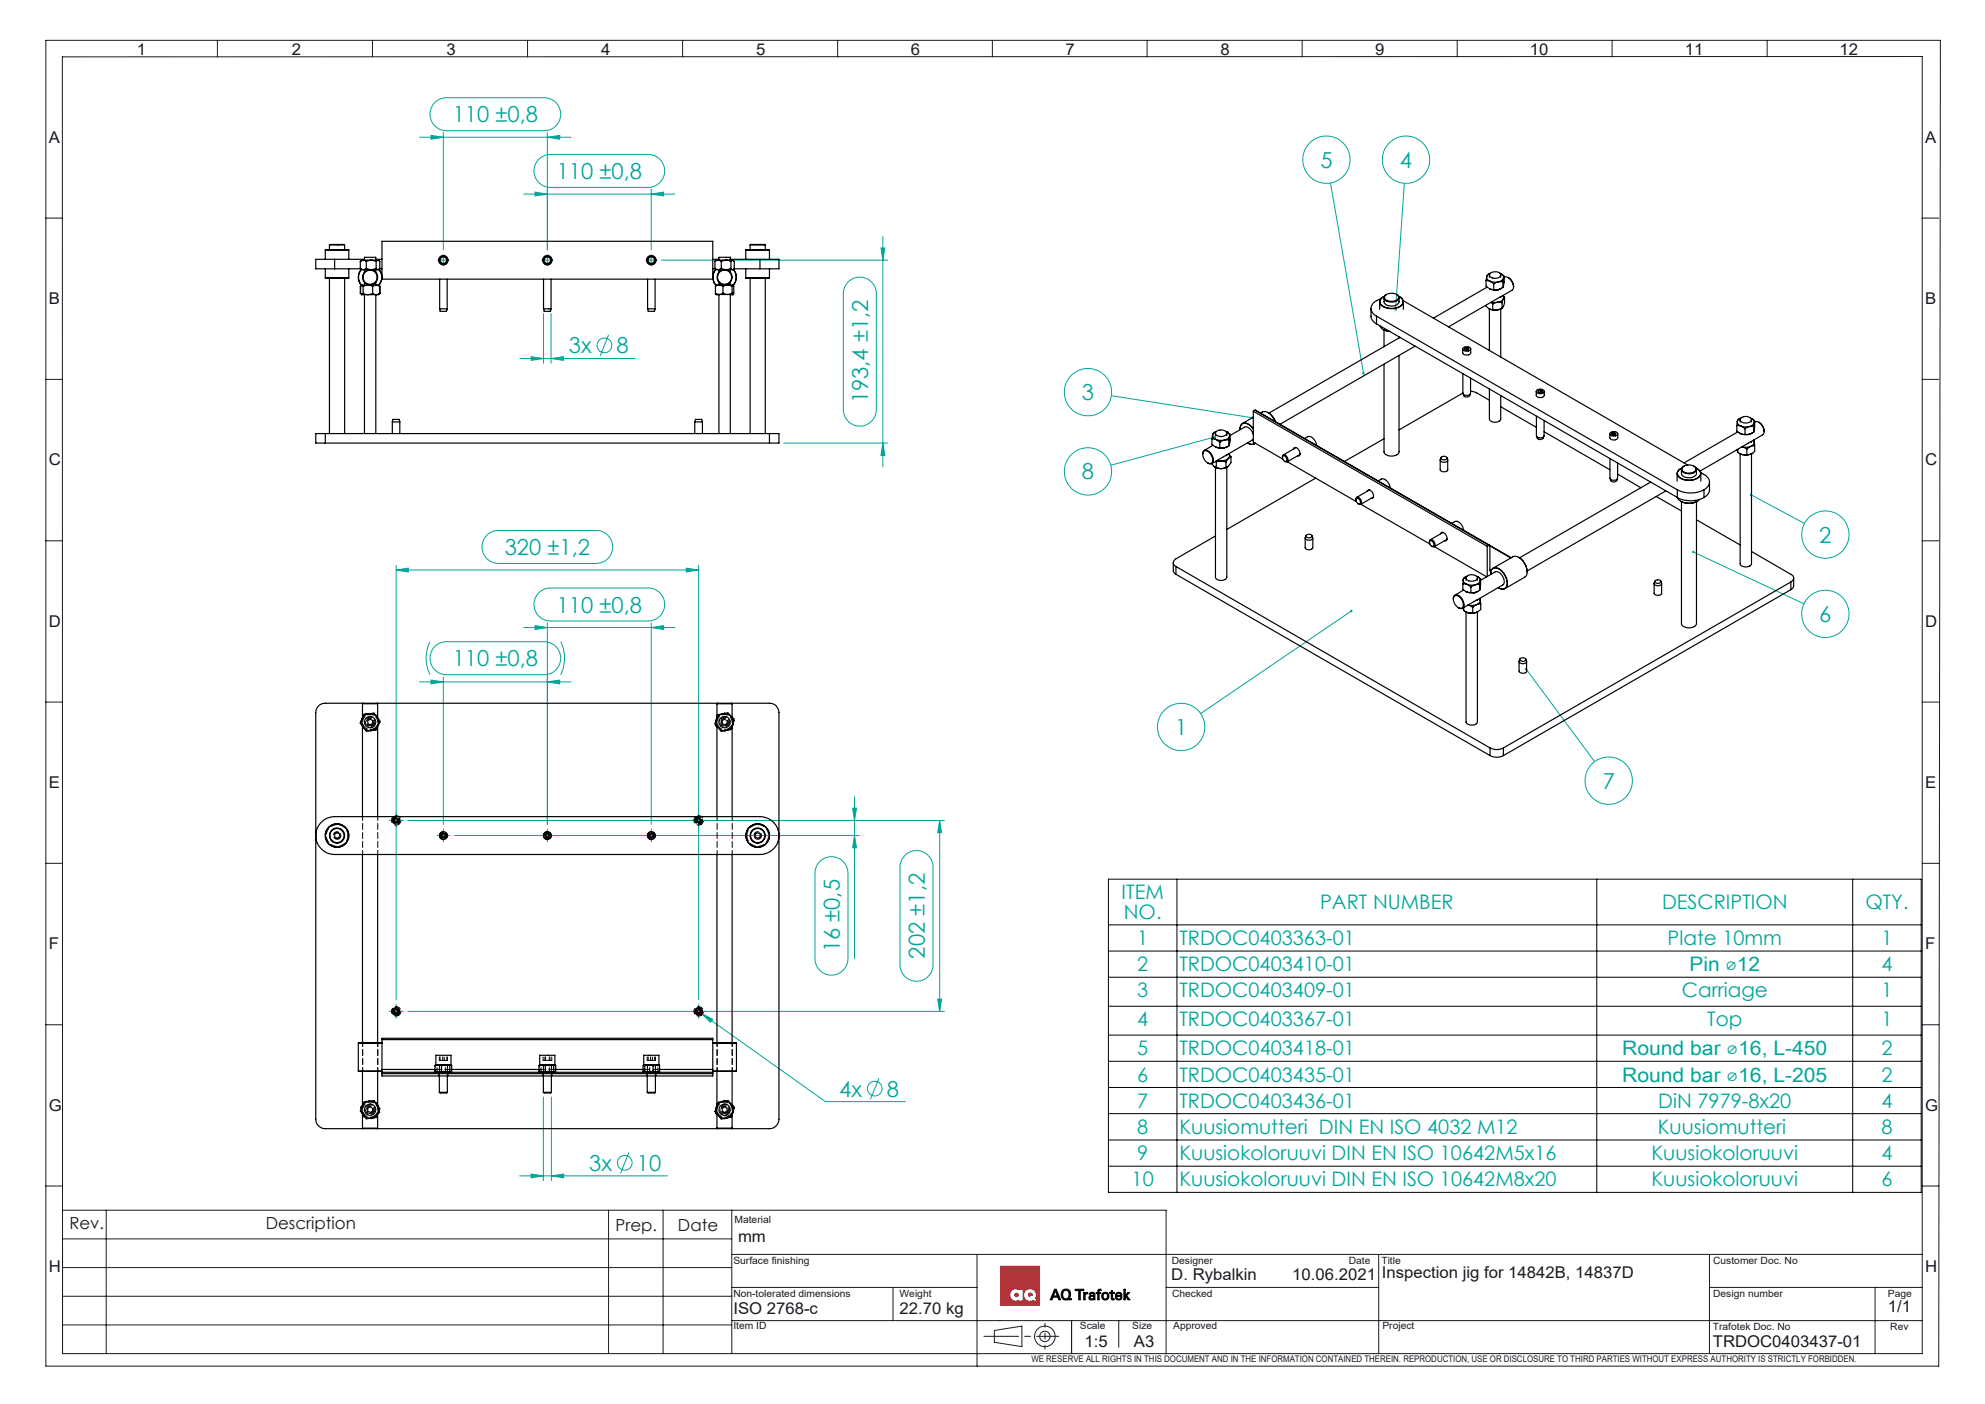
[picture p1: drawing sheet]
<svg xmlns="http://www.w3.org/2000/svg" width="420mm" height="297mm" viewBox="0 0 420 297" stroke-linecap="round" stroke-linejoin="round" font-family="sans-serif">
<defs><g id="words">
<g font-size="4.7" fill="#00a599">
<text x="95.8" y="25.9">110 ±0,8</text>
<text x="279.4" y="35.5">5</text>
<text x="296.2" y="35.5">4</text>
<text x="117.8" y="37.9">110 ±0,8</text>
<text x="120.4" y="74.8">3x</text>
<text x="130.5" y="74.8">8</text>
<text x="183.7" y="85.3" transform="rotate(-90 183.7 85.3)">193,4 ±1,2</text>
<text x="228.9" y="84.6">3</text>
<text x="228.9" y="101.4">8</text>
<text x="106.8" y="117.4">320 ±1,2</text>
<text x="384.9" y="114.8">2</text>
<text x="117.8" y="129.6">110 ±0,8</text>
<text x="384.9" y="131.5">6</text>
<text x="95.8" y="141">110 ±0,8</text>
<text x="248.6" y="155.5">1</text>
<text x="339.1" y="166.8">7</text>
<text x="177.7" y="201.5" transform="rotate(-90 177.7 201.5)">16 ±0,5</text>
<text x="195.7" y="202.8" transform="rotate(-90 195.7 202.8)">202 ±1,2</text>
<text x="177.6" y="232">4x</text>
<text x="187.7" y="232">8</text>
<text x="124.7" y="247.7">3x</text>
<text x="134.8" y="247.7">10</text>
</g>
<g font-size="4.2" fill="#00a599">
<text x="237.3" y="190.3">ITEM</text>
<text x="237.8" y="194.4">NO.</text>
<text x="279.3" y="192.3">PART NUMBER</text>
<text x="351.7" y="192.3">DESCRIPTION</text>
<text x="394.7" y="192.3">QTY.</text>
<text x="240.6" y="199.9">1</text>
<text x="249.5" y="199.9">TRDOC0403363-01</text>
<text x="352.8" y="199.9">Plate 10mm</text>
<text x="398.1" y="199.9">1</text>
<text x="240.6" y="205.5">2</text>
<text x="249.5" y="205.5">TRDOC0403410-01</text>
<text x="357.5" y="205.5">Pin ⌀12</text>
<text x="398.1" y="205.5">4</text>
<text x="240.6" y="210.9">3</text>
<text x="249.5" y="210.9">TRDOC0403409-01</text>
<text x="355.8" y="210.9">Carriage</text>
<text x="398.1" y="210.9">1</text>
<text x="240.6" y="217">4</text>
<text x="249.5" y="217">TRDOC0403367-01</text>
<text x="361.2" y="217">Top</text>
<text x="398.1" y="217">1</text>
<text x="240.6" y="223.2">5</text>
<text x="249.5" y="223.2">TRDOC0403418-01</text>
<text x="343.2" y="223.2">Round bar ⌀16, L-450</text>
<text x="398.1" y="223.2">2</text>
<text x="240.6" y="228.8">6</text>
<text x="249.5" y="228.8">TRDOC0403435-01</text>
<text x="343.2" y="228.8">Round bar ⌀16, L-205</text>
<text x="398.1" y="228.8">2</text>
<text x="240.6" y="234.3">7</text>
<text x="240.6" y="239.9">8</text>
<text x="249.5" y="234.3">TRDOC0403436-01</text>
<text x="249.5" y="239.9">Kuusiomutteri DIN EN ISO 4032 M12</text>
<text x="350.8" y="239.9">Kuusiomutteri</text>
<text x="350.9" y="234.3">DiN 7979-8x20</text>
<text x="398.1" y="234.3">4</text>
<text x="398.1" y="239.9">8</text>
<text x="240.6" y="245.4">9</text>
<text x="249.5" y="245.4">Kuusiokoloruuvi DIN EN ISO 10642M5x16</text>
<text x="349.4" y="245.4">Kuusiokoloruuvi</text>
<text x="398.1" y="245.4">4</text>
<text x="239.4" y="251">10</text>
<text x="249.5" y="251">Kuusiokoloruuvi DIN EN ISO 10642M8x20</text>
<text x="349.4" y="251">Kuusiokoloruuvi</text>
<text x="398.1" y="251">6</text>
</g>
<g font-size="3.5" fill="#191924">
<text x="14.7" y="260">Rev.</text>
<text x="56.2" y="260">Description</text>
<text x="130.2" y="260.5">Prep.</text>
<text x="143.5" y="260.5">Date</text>
</g>
<g font-size="3.4" fill="#191924">
<text x="29" y="11.6">1</text>
<text x="61.7" y="11.6">2</text>
<text x="94.5" y="11.6">3</text>
<text x="127.2" y="11.6">4</text>
<text x="160" y="11.6">5</text>
<text x="192.7" y="11.6">6</text>
<text x="225.5" y="11.6">7</text>
<text x="258.2" y="11.6">8</text>
<text x="291" y="11.6">9</text>
<text x="323.7" y="11.6">10</text>
<text x="356.5" y="11.6">11</text>
<text x="389.2" y="11.6">12</text>
<text x="10.4" y="30.2">A</text>
<text x="407.4" y="30.2">A</text>
<text x="10.4" y="64.3">B</text>
<text x="407.4" y="64.3">B</text>
<text x="10.4" y="98.4">C</text>
<text x="407.4" y="98.4">C</text>
<text x="10.4" y="132.6">D</text>
<text x="407.4" y="132.6">D</text>
<text x="10.4" y="166.7">E</text>
<text x="407.4" y="166.7">E</text>
<text x="10.4" y="200.8">F</text>
<text x="407.4" y="200.8">F</text>
<text x="10.4" y="234.9">G</text>
<text x="407.4" y="234.9">G</text>
<text x="156.2" y="262.8">mm</text>
<text x="10.4" y="269.1">H</text>
<text x="407.4" y="269.1">H</text>
<text x="247.8" y="270.7">D. Rybalkin</text>
<text x="273.4" y="270.7">10.06.2021</text>
<text x="292.4" y="270.4">Inspection jig for 14842B, 14837D</text>
<text x="155.2" y="278">ISO 2768-c</text>
<text x="190.3" y="277.9">22.70 kg</text>
<text x="399.4" y="277.5">1/1</text>
<text x="229.4" y="284.9">1:5</text>
<text x="239.9" y="284.9">A3</text>
<text x="362.4" y="284.9">TRDOC0403437-01</text>
</g>
<g font-size="2.1" fill="#191924">
<text x="155.4" y="258.7">Material</text>
<text x="155.2" y="267.4">Surface finishing</text>
<text x="247.9" y="267.3">Designer</text>
<text x="285.4" y="267.3">Date</text>
<text x="292.3" y="267.3">Title</text>
<text x="362.5" y="267.3">Customer Doc. No</text>
<text x="155.2" y="274.3">Non-tolerated dimensions</text>
<text x="190.3" y="274.3">Weight</text>
<text x="248" y="274.4">Checked</text>
<text x="362.5" y="274.4">Design number</text>
<text x="399.4" y="274.4">Page</text>
<text x="155.2" y="281.2">Item ID</text>
<text x="228.5" y="281.2">Scale</text>
<text x="239.6" y="281.2">Size</text>
<text x="248.2" y="281.2">Approved</text>
<text x="292.5" y="281.2">Project</text>
<text x="362.4" y="281.3">Trafotek Doc. No</text>
<text x="400" y="281.3">Rev</text>
</g>
<text font-size="1.9" fill="#191924" x="218.2" y="288">WE RESERVE ALL RIGHTS IN THIS DOCUMENT AND IN THE INFORMATION CONTAINED THEREIN. REPRODUCTION, USE OR DISCLOSURE TO THIRD PARTIES WITHOUT EXPRESS AUTHORITY IS STRICTLY FORBIDDEN.</text>
</g></defs>
<g fill="none" stroke="#000" stroke-width=".21">
<path d="M223.1 272.7h.4l.9 2.3h-.4l-.2-.6h-1l-.2 .6h-.4zM223.3 273l.4 1.1h-.8zM224.8 273a1.05 1.05 0 0 1 1.3-.1 1.05 1.05 0 0 1 .4 1.3l-.4 .5h.6v.3h-.9a1.12 1.12 0 0 1-1.2-.5 1.12 1.12 0 0 1 0-1.3zM225 273.2a.73 .73 0 0 1 1-.1 .73 .73 0 0 1 .2 1 .69 .69 0 0 1-.9 .6 .69 .69 0 0 1-.4-.9zM227.5 272.7h1.8v.3h-.7v2h-.4v-2h-.7zM229.3 273.4h.3v.3l.6-.3v.3h-.4l-.2 .2v1.1h-.3zM230.6 273.5l.6-.1 .4 .2 .1 1.4h-.3v-.3a.55 .55 0 0 1-.7 .3 .55 .55 0 0 1-.3-.8 .55 .55 0 0 1 .7-.2h.2a.29 .29 0 0 0-.2-.5 .29 .29 0 0 0-.3 .3h-.3zM230.7 274.4l.1-.1a.34 .34 0 0 1 .4-.1 .34 .34 0 0 1 .1 .5 .34 .34 0 0 1-.5 0l-.1-.1zM232.4 272.8l.6-.1v.3h-.4v.4h.3v.2h-.3v1.4h-.3v-1.4h-.3v-.2h.3zM233.6 273.7a.57 .57 0 0 1 .7 .4 .57 .57 0 0 1-.4 .7 .61 .61 0 0 1-.5-.5 .61 .61 0 0 1 .2-.6zM235.1 273.1l.3-.1v.4h.4v.2h-.4v1l.4 .1v.3h-.5l-.2-.3v-1.1h-.3v-.2h.3zM236.1 273.6a.71 .71 0 0 1 .9-.2 .71 .71 0 0 1 .4 .8h-1.1a.44 .44 0 0 0 .3 .6 .44 .44 0 0 0 .5-.3h.3a.76 .76 0 0 1-1.1 .4 .76 .76 0 0 1-.2-1.2z"/>
<path d="M236.4 273.8l.4-.2 .3 .4h-.8zM237.8 272.7h.3v1.3l.6-.6h.3l-.6 .7 .7 .9h-.4l-.6-.9v.9h-.3z"/>
<circle cx="233.9" cy="274.2" r=".81"/>
</g>
<g fill="none" stroke="#191924" stroke-width=".21">
<path d="M9.7 8.5h400.9l-.4 280.5h-400.5zM13.2 12h393.5v274.3h-393.5zM46 8.5v3.5M78.8 8.5v3.5M111.6 8.5v3.5M144.4 8.5v3.5M177.2 8.5v3.5M210 8.5v3.5M242.7 8.5v3.5M275.5 8.5v3.5M308.3 8.5v3.5M341.1 8.5v3.5"/>
<path d="M373.9 8.5v3.5M9.7 46.1h3.5M406.7 46.1h3.5M9.7 80.3h3.5M406.7 80.3h3.5M9.7 114.4h3.5M406.7 114.4h3.5M9.7 148.5h3.5M406.7 148.5h3.5M9.7 182.6h3.5M406.7 182.6h3.5M9.7 216.8h3.5"/>
<path d="M406.7 216.8h3.5M9.7 250.9h3.5M13.2 256h233.5v30.3M22.5 256v30.3M128.8 256v30.3M140.3 256v30.3M154.8 256v30.3M406.7 250.9h3.5M13.2 274.2h141.6M13.2 268.1h141.6M13.2 262.1h141.6M154.8 265.4h251.9"/>
<path d="M154.8 279.4h251.9M154.8 272.3h51.9M188.9 272.3v7.1M206.7 265.4v23.6M226.7 279.4v6.9M236.7 279.4v5.6M246.7 272.3h45M291.7 265.4v20.9M361.7 272.3h45M361.7 265.4v20.9M396.7 272.3h.1M396.7 279.4h.1"/>
<path d="M396.7 272.3v14M13.2 280.3h141.6M210.4 281.4l5.8-.9v4.4l-5.8-1z"/>
<circle cx="221.1" cy="282.7" r="1.1"/>
<circle cx="221.1" cy="282.7" r="2.17"/>
</g>
<g fill="none" stroke="#ed1c24" stroke-width=".21">
<path d="M211.7 267.9h8.3v8.2h-8.3zM217.6 273.6a.55 .55 0 0 1 .7-.1 .55 .55 0 0 1 .2 .7l-.2-.1h-.4l.2 .3a.53 .53 0 0 1-.5-.2 .53 .53 0 0 1 0-.6z"/>
<circle cx="215.1" cy="273.9" r=".49"/>
</g>
<path d="M214 273.3a1.06 1.06 0 0 1 1.5-.3v-.1h.8v2.2h-.8v-.3a1.1 1.1 0 0 1-1.4-.1 1.1 1.1 0 0 1-.1-1.4zM218.9 274.6a1.2 1.2 0 0 0-.8-1.8 1.2 1.2 0 0 0-1.4 1.4 1.2 1.2 0 0 0 1.9 .8" fill="none" stroke="#fff" stroke-width=".21"/>
<path d="M103 113.2l.5-.3a3.1 3.1 0 0 1 2-.7h20.7a3.5 3.5 0 0 1 3.4 3.5 3.5 3.5 0 0 1-3.4 3.5h-20.7a3.5 3.5 0 0 1-3.2-2.2 3.5 3.5 0 0 1 .7-3.8z" fill="none" stroke="#00a599" stroke-width=".21"/>
<path d="M208.2 282.7h15.8" fill="none" stroke="#191924" stroke-width=".21" stroke-dasharray="15.2 1.3 1.3 1.3" stroke-dashoffset="7.9"/>
<path d="M221.1 279.9v5.5" fill="none" stroke="#191924" stroke-width=".21" stroke-dasharray="15.2 1.3 1.3 1.3" stroke-dashoffset="14.4"/>
<path d="M218.9 274.6l.4 .5h-.6l-.1-.1" fill="none" stroke="#808080" stroke-width=".21"/>
<path d="M237.8 272.7v2.3h.3v-.9l.6 .9h.4l-.7-.9 .6-.7h-.3l-.6 .6v-1.3zM236.3 273.5l-.3 .5a.73 .73 0 0 0 .4 1 .73 .73 0 0 0 1-.5h-.3l-.1 .2-.4 .1-.2-.2-.1-.3 1.1-.1a.71 .71 0 0 0-.3-.7 .71 .71 0 0 0-.8 0zM236.4 273.7l.5-.1 .2 .4h-.8zM235.1 273.1v.3h-.3v.2h.3v1.2l.2 .2h.4l.1-.3h-.4v-1.1h.4v-.2h-.4v-.4zM233.5 273.8l.4-.2a.55 .55 0 0 1 .5 .7 .55 .55 0 0 1-.9 .3l-.1-.3zM233.1 274.2a.81 .81 0 0 0 1.6 0 .81 .81 0 0 0-1.6 0zM232.3 272.8v.6h-.3v.2h.3v1.4h.3v-1.4h.3v-.2h-.3v-.3l.4-.1v-.3zM230.6 273.5l-.1 .3h.3l.1-.2h.4a.28 .28 0 0 1 0 .4 .28 .28 0 0 1-.4 0l-.4 .2-.1 .6 .5 .2 .5-.3v.3h.3l-.1-1.4-.4-.2zM230.7 274.4l.7-.2v.3l-.3 .3h-.2l-.2-.2zM229.3 273.4v1.6h.3v-1l.2-.3h.4v-.3l-.4 .1-.2 .2v-.3zM227.5 272.7v.3h.7v2h.4v-2h.7v-.3zM225.1 273.1a.78 .78 0 0 1 1 .1 .78 .78 0 0 1 0 1 .68 .68 0 0 1-.9 .5 .68 .68 0 0 1-.3-.9zM224.8 273a1.15 1.15 0 0 0-.3 1.3 1.15 1.15 0 0 0 1.2 .7h1v-.3h-.6a1.11 1.11 0 0 0 .3-1.5 1.11 1.11 0 0 0-1.5-.3zM223.3 273l.4 1.1h-.8zM223.1 272.7l-.9 2.3h.4l.2-.6h1l.2 .6h.4l-.9-2.3z" fill-rule="evenodd" fill="#000"/>
<path d="M214.2 273a1.07 1.07 0 0 1 1.3 0v-.1h.8v2.2h-.8v-.3a1.12 1.12 0 0 1-1.5-.2 1.12 1.12 0 0 1 .2-1.6zM211.7 267.9v8.2h8.3v-8.2zM217 273.2a1.2 1.2 0 0 1 1.6-.2 1.2 1.2 0 0 1 .3 1.6l.4 .5h-.6l-.1-.1a1.2 1.2 0 0 1-1.6-.2 1.2 1.2 0 0 1 0-1.6zM214.6 273.9a.5 .5 0 0 0 1 0 .5 .5 0 0 0-1 0zM217.6 273.5v.1a.51 .51 0 0 0 0 .6 .51 .51 0 0 0 .5 .2l-.2-.3h.4l.2 .1-.1-.6-.3-.2z" fill-rule="evenodd" fill="#ed1c24"/>
<path d="M214.6 273.9a.5 .5 0 0 1 1 0 .5 .5 0 0 1-1 0zM214.2 273a1.12 1.12 0 0 0-.2 1.6 1.12 1.12 0 0 0 1.5 .2v.3h.8v-2.2h-.8v.1a1.08 1.08 0 0 0-1.3 0zM217.6 273.5l.6-.1 .3 .5v.3l-.2-.1h-.4l.2 .3h-.4a.52 .52 0 0 1-.1-.9zM217 273.2a1.2 1.2 0 0 0 0 1.5 1.2 1.2 0 0 0 1.6 .3l.1 .1h.6l-.4-.5a1.2 1.2 0 0 0-.3-1.6 1.2 1.2 0 0 0-1.6 .2z" fill-rule="evenodd" fill="#fff"/>
<g fill="none" stroke="#00a599" stroke-width=".21">
<path d="M88.8 29h32M91.2 28.6l2.6 .4-2.6 .5zM91.9 21.8l.2-.1a3.3 3.3 0 0 1 2.4-1h20.6a3.5 3.5 0 0 1 3.5 3.5 3.5 3.5 0 0 1-3.5 3.5h-20.6a3.5 3.5 0 0 1-3.2-2.1 3.5 3.5 0 0 1 .6-3.8zM93.8 28v24.9M113.9 33.8a3.4 3.4 0 0 1 2.6-1.1h20.7a3.5 3.5 0 0 1 3.4 3.5 3.5 3.5 0 0 1-3.4 3.4h-20.7a3.5 3.5 0 0 1-3.2-2 3.5 3.5 0 0 1 .6-3.8zM115.8 29l2.6-.4v.9zM115.8 28v24.9M281.5 38.7l7 40.3M297.1 38.8l-1.8 26.6M93.3 55h1M93.8 54.5v1.1M110.8 41.1h32"/>
<path d="M113.2 40.6l2.6 .5-2.6 .3zM115.3 55h1M115.8 54.5v1.1M137.3 55h1M137.8 54.5v1.1M137.8 41.1l2.6-.5v.8zM137.8 40v12.9M140 55h47.8M179.4 59.7a3.5 3.5 0 0 1 3.8-.8 3.5 3.5 0 0 1 2.2 3.2v24.5a3.5 3.5 0 0 1-3.5 3.5 3.5 3.5 0 0 1-3.5-3.5v-24.8a3.5 3.5 0 0 1 1-2.1zM186.4 52.5h.8l-.4 2.5zM186.8 50.1v48.6M110 75.8h24.3"/>
<path d="M112.4 75.5l2.6 .3-2.6 .4zM115 66.3v10.5M116.6 75.8l2.6-.3v.7zM116.6 66.3v10.5M128.8 70.8l-1.8 4.5M165.8 93.7h22M186.8 93.7l.4 2.6h-.8zM235.2 83.7l29.8 4.7M257.1 92.4l-22.1 6M83.8 119.6v91.9M147.8 119.6v91.9M358.3 116.8l23.4 10.9"/>
<path d="M370.5 104.7l11.3 6M83.8 120.6l2.6-.4v.8zM83.8 120.6h64M91 135.7a7.9 7.9 0 0 0 0 7M91.9 136.9l.2-.2a3.3 3.3 0 0 1 2.4-1h20.6a3.5 3.5 0 0 1 3.5 3.5 3.5 3.5 0 0 1-3.5 3.5h-20.6a3.5 3.5 0 0 1-3.2-2 3.5 3.5 0 0 1 .6-3.8zM110.8 132.7h32M113.2 132.4l2.6 .3-2.6 .5zM113.9 125.6l.2-.2a3.4 3.4 0 0 1 2.4-1h20.7a3.5 3.5 0 0 1 3.4 3.5 3.5 3.5 0 0 1-3.4 3.5h-20.7a3.5 3.5 0 0 1-3.2-2.1 3.5 3.5 0 0 1 .6-3.7zM115.8 131.8v42.6M118.6 135.7a7.9 7.9 0 0 1 0 7M137.8 132.7l2.6-.3v.8zM137.8 131.8v42.6"/>
<path d="M145.2 120.2l2.6 .4-2.6 .4zM285.9 129.3l-31.9 21.7M88.8 144.2h32M91.2 143.9l2.6 .3-2.6 .5zM93.8 143.3v31.1M115.8 144.2l2.6-.3v.8zM322.9 141.5l14.5 19.6M83.3 173.6h1M86.3 173.6h113.5M93.3 176.7h1M93.8 176.2v1.1M96.2 176.7h85.6"/>
<path d="M115.8 176.2v1.1M137.8 176.2v1.1M180.4 171h.8l-.4 2.6zM180.8 176.7l.4 2.6h-.8zM180.8 168.6v34.2M198.8 173.6l.4 2.5h-.8zM198.8 173.6v40.4M173.6 182.1a3.5 3.5 0 0 1 3.7-.6 3.5 3.5 0 0 1 2.1 3.2v18.1a3.5 3.5 0 0 1-3.5 3.5 3.5 3.5 0 0 1-3.5-3.5v-18.3a3.5 3.5 0 0 1 1.2-2.4zM191.4 181a3.5 3.5 0 0 1 3.8-.8 3.5 3.5 0 0 1 2.2 3.2v20.7a3.5 3.5 0 0 1-3.5 3.5 3.5 3.5 0 0 1-3.5-3.5v-20.9a3.5 3.5 0 0 1 1-2.2zM83.3 214h1M83.8 213.5v1M86.3 214h113.5"/>
<path d="M147.1 213.5l1.3 .9M147.8 213.5v1M148.4 214.4l2.4 1.2-.4 .6zM148.4 214.4l26.3 18.6h16.8M198.4 211.3h.8l-.4 2.7zM115 232.1v17.7M116.7 232.1v17.7M186 228.1l-1.8 4.4M110 248.7h31.2M112.4 248.4l2.6 .3-2.6 .5zM116.7 248.7l2.6-.3v.8zM133.1 243.8l-1.8 4.4"/>
<circle cx="280.7" cy="33.8" r="5"/>
<circle cx="297.5" cy="33.8" r="5"/>
<circle cx="127.9" cy="73.1" r="1.56"/>
<circle cx="230.2" cy="83" r="5"/>
<circle cx="230.2" cy="99.7" r="5"/>
<circle cx="386.2" cy="113.1" r="5"/>
<circle cx="386.2" cy="129.9" r="5"/>
<circle cx="249.9" cy="153.8" r="5"/>
<circle cx="340.4" cy="165.1" r="5"/>
<circle cx="185.1" cy="230.3" r="1.55"/>
<circle cx="132.2" cy="246" r="1.55"/>
</g>
<g fill="none" stroke="#000" stroke-width=".21">
<path d="M234.5 186h172v66.2h-172zM234.5 195.6h172M249 186v66.2M337.9 186v66.2M392 186v66.2M234.5 201.2h172M234.5 206.7h172M234.5 212.9h172M234.5 219h172M234.5 224.5h172M234.5 230h172M234.5 235.6h172"/>
<path d="M234.5 241.2h172M234.5 246.7h172"/>
</g>
<g fill="none" stroke="#00a599" stroke-width=".21" stroke-dasharray="15.2 1.3 1.3 1.3">
<path d="M92.8 55h-.2M93.8 54v-.2M93.8 56v.2M94.8 55h.2M114.8 55h-.2M115.8 54v-.2M115.8 56v.2M116.8 55h.2M136.8 55h-.2M137.8 54v-.2M137.8 56v.2M138.8 55h.2"/>
<path d="M82.8 173.5h-.5M83.8 172.5v-.5M83.8 174.5v.5M84.8 173.5h.5M92.8 176.7h-.3M93.8 175.7v-.3M93.8 177.7v.4M94.8 176.7h.4M114.8 176.7h-.3M115.8 175.7v-.3M115.8 177.7v.4M116.8 176.7h.4"/>
<path d="M136.8 176.7h-.3M137.8 175.7v-.3M137.8 177.7v.4M138.8 176.7h.4M146.8 173.5h-.5M147.8 172.5v-.5M147.8 174.5v.5M148.8 173.5h.5M82.8 213.9h-.5M83.8 212.9v-.5M83.8 214.9v.5M84.8 213.9h.5"/>
<path d="M146.8 213.9h-.5M147.8 212.9v-.5M147.8 214.9v.5M148.8 213.9h.5"/>
</g>
<g fill="#00a599">
<path d="M288.3 78.8a.27 .27 0 0 0-.1 .4 .27 .27 0 0 0 .3 .1v-.3v.3a.28 .28 0 0 0 .2-.5 .28 .28 0 0 0-.4 0zM295.1 65.3a.26 .26 0 0 0-.1 .2 .26 .26 0 0 0 .3 .2v-.3v.3a.27 .27 0 0 0 .2-.4 .27 .27 0 0 0-.4 0zM370.3 104.5a.26 .26 0 0 0 .1 .5 .26 .26 0 0 0 .3-.4 .26 .26 0 0 0-.4-.1l.2 .2zM358.1 116.5l-.1 .2 .3 .1-.3-.1a.28 .28 0 0 0 .3 .3 .28 .28 0 0 0 .3-.3 .28 .28 0 0 0-.5-.2zM322.7 141.3a.26 .26 0 0 0 0 .5 .26 .26 0 0 0 .4-.2 .26 .26 0 0 0-.3-.3l.1 .2zM285.8 129a.27 .27 0 0 0-.1 .4 .27 .27 0 0 0 .3 .1 .27 .27 0 0 0 .1-.4l-.2 .2 .2-.2zM257 92.2a.27 .27 0 0 0-.2 .3 .27 .27 0 0 0 .4 .2 .27 .27 0 0 0 .2-.3h-.3h.3zM264.8 88.2v.1a.26 .26 0 0 0 .1 .3 .26 .26 0 0 0 .4-.2h-.3h.3l-.3-.3z"/>
<path d="M83.8 120.6l2.6-.4v.8zM145.2 120.2l2.6 .4-2.6 .4zM91.2 143.9l2.6 .3-2.6 .5zM115.8 144.2l2.6-.3v.8zM113.2 132.4l2.6 .3-2.6 .5zM137.8 132.7l2.6-.3v.8zM148.4 214.4l2 1.8 .4-.6zM91.2 28.6l2.6 .4-2.6 .5zM115.8 29l2.6-.4v.9zM113.2 40.6l2.6 .5-2.6 .3zM137.8 41.1l2.6-.5v.8zM112.4 75.5l2.6 .3-2.6 .4zM116.6 75.8l2.6-.3v.7z"/>
<path d="M112.4 248.4l2.6 .3-2.6 .5zM116.7 248.7l2.6-.3v.8z"/>
<path d="M180.8 176.7l.4 2.6h-.8zM180.4 171h.8l-.4 2.6z"/>
<path d="M198.8 173.6l.4 2.5h-.8zM198.4 211.3h.8l-.4 2.7zM186.4 52.5h.8l-.4 2.5zM186.8 93.7l.4 2.6h-.8z"/>
</g>
<g fill="none" stroke="#000" stroke-width=".25">
<path d="M68.8 58.8h5M68.8 52.9h5M68.8 52.9v2M68.8 56.9v1.9M69.7 51.8h3.2M69.7 51.8l.1-.1 3.1 .1M69.7 51.8v1M69.7 58.8v32.9M70.8 54.9h-4v2h4M70.8 54.9v2M70.8 54.9h6.3M70.8 56.9h5.5"/>
<path d="M72.9 51.8v1M72.9 58.8v32.9M73.8 58.8h.1M73.8 52.9v2M73.8 56.9v1.9M76.2 56.8l.7 .2M76.2 56.8l.3 .2h.4M76.2 55.3v1.5M76.4 57a2.52 2.52 0 0 0 .1 3.4M76.5 57a2.43 2.43 0 0 0 0 3.3M76.9 57h1.6M76.9 55l.6 .3"/>
<path d="M76.9 55h1.6M76.9 55l-.7 .3M76.9 55h-.4l-.3 .3M77.1 55v-.6h2.4v.6M77.1 57v.6M77.1 59.7v.6M77.5 56.8l1 .2M77.5 56.8l-.6 .2M77.5 55.3v1.5M78.5 55l-1 .3M78.5 55l1.1 .3M78.5 55h1.5"/>
<path d="M78.5 57h1.5M79.5 57v.6M79.5 59.7v.6M79.5 54.9h1.3M79.6 56.8l-1.1 .2M79.6 56.8l.4 .2M79.6 55.3v1.5M80 55l-.4 .3M80 55l.4 .3v1.5l-.4 .2M80 57h.1M80 55l.3 .2M80.2 57a2.53 2.53 0 0 1-.1 3.3"/>
<path d="M80.2 57a2.51 2.51 0 0 1 0 3.4M80.3 56.9l-.2 .1M80.3 56.9h.5M80.8 51h70v8.1h-70zM93 59.1v6.2M94.6 59.1v6.2M115 59.1v6.2M116.6 59.1v6.2M137 59.1v6.2M138.6 59.1v6.2M150.8 54.9h1.3M150.8 56.9h.5"/>
<path d="M151.3 56.8l.6 .2M151.3 56.8l.2 .2M151.3 55.3v1.5M151.4 57a2.52 2.52 0 0 0 .1 3.4M151.5 57a2.43 2.43 0 0 0 0 3.3M151.5 57h.4M151.9 57h1.7M151.9 55l.7 .3M151.9 55h1.7M151.9 55l-.6 .3M151.9 55h-.4l-.2 .3M152.1 55v-.6h2.4v.6"/>
<path d="M152.1 57v.6M152.1 59.7v.6M152.6 56.8l1 .2M152.6 56.8l-.7 .2M152.6 55.3v1.5M153.6 55l-1 .3M153.6 55l1.1 .3M153.6 55h1.4M153.6 57h1.4M154.5 57v.6M154.5 59.7v.6M154.5 54.9h6.3"/>
<path d="M154.7 56.8l-1.1 .2M154.7 56.8l.3 .2M154.7 55.3v1.5M155 55l-.3 .3M155 55l.4 .3v1.5l-.4 .2M155 55l.2 .2M155.2 57a2.51 2.51 0 0 1-.1 3.3M155.2 57a2.61 2.61 0 0 1 0 3.4M155.2 56.9l-.2 .1M155.3 56.9h5.5M157.8 52.9h5M157.8 58.8h4.8"/>
<path d="M157.8 52.9v2M157.8 56.9v1.9M158.7 51.8h3.2M158.7 51.8l.1-.1 3.1 .1M158.7 51.8v1M158.7 58.8v32.9M160.8 54.9h4v2h-4M160.8 54.9v2M161.9 51.8v1M161.9 58.8v32.9M162.6 58.8h.2M162.8 58.8h-.2"/>
<path d="M162.8 52.9v2M162.8 56.9v1.9M314.4 59.3v1.2l.8 .6M314.4 59.3l.8 .2M314.6 58.5a.87 .87 0 0 0 .6 1M314.6 58.5l-.2 .8M315.1 57.9l-.4 .3-.1 .3M315.1 58.2v.5M315.2 57.9a1.66 1.66 0 0 1 2.3 .1 .97 .97 0 0 1-1.3 .9l-.8-.3-.2-.3zM315.2 59.5l.9 .6M315.2 59.5l1.1 .2 .7-.1M315.3 57.8l-.5 .3-.2 .4"/>
<path d="M317 59.6l-.9 .5M317 59.6h1M317.4 57.8a.92 .92 0 0 1 .7 1M317.5 58.2v.5M317.6 57.9l.7 .6M318 59.6v1.2M318.1 58.8a1.31 1.31 0 0 1-1.1 .8M318.1 58.8l-.1 .8M318.3 58.5l-.2 .3M318.3 58.5v1.1l-.3 1.2M318.3 58.7a1.35 1.35 0 0 1 1.7 1.1l.3 .9M319.1 58.7a2.46 2.46 0 0 1 1.2 2"/>
<path d="M76.2 62l.1 .1M76.3 62.1l.3 .2M76.4 60.3l-.2 .2M76.4 62.3h.2M76.5 60.3l-.3 .3v1.4M76.5 60.3h.1M76.6 60.3l.2 .3M76.6 60.3h1.3M76.6 62.3h1.3M76.6 60.3l-.3 .3v1.5M76.8 62.1l1.1 .2M76.8 62.1l-.2 .2"/>
<path d="M76.8 60.6v1.5M77.1 62.3v29.4M77.9 60.3l.9 .3M77.9 60.3l-1.1 .3M77.9 62.3h1.7M77.9 60.3h1.7M78.8 62.1l-.9 .2M78.8 62.1l.8 .2M78.8 60.6v1.5M79.5 62.3v29.4M79.6 60.3l-.8 .3M79.6 60.3l.7 .3"/>
<path d="M79.6 60.3h.5M80.1 60.3l.3 .2M80.3 60.6l-.1-.2 .2 .2v1.4M80.3 62.1l-.7 .2M80.3 62.1l-.2 .2h-.5M80.3 60.6v1.5M93 65.3h1.6M93 65.3l.1 .6h1.4l.1-.6M115 65.3h1.6M115 65.3l.1 .6h1.4l.1-.6M137 65.3h1.6M137 65.3l.2 .6h1.3l.1-.6"/>
<path d="M151.4 62.1l.1 .2M151.4 62l.8 .3M151.4 62l.1 .3M151.4 60.6v1.4M151.5 60.3l-.1 .3M151.5 62.3h.1M151.5 62.3h.6v29.4M151.5 60.3h.7M151.5 62.3h.7M151.5 60.3h.1M152.2 62.3h1.8M152.2 60.3l.8 .3"/>
<path d="M152.2 60.3l-.8 .3M152.2 60.3h1.8M153 62l1 .3M153 62l-.8 .3M153 60.6v1.4M154 60.3l-1 .3M154 60.3l.9 .3M154 60.3h1.1M154 62.3h1.1M154.9 62l-.9 .3M154.9 62l.2 .3M154.9 60.6v1.4"/>
<path d="M155.1 62.3h-.6v29.4M155.1 60.3l-.2 .3M155.1 60.3l.2 .3v1.4l-.2 .3M155.1 62.3h.1M155.1 60.3h.1M290.1 65.3l.1 2.1 .3 .6 .8 .5M291.3 66.9l63.6 36.7M291.3 66.9v1.6M291.3 68.5l63.6 36.7M291.9 63.8v1.6M292 68.9a2.25 2.25 0 0 0 2 1.2M292.2 63.2a2.2 2.2 0 0 0-2 2.5l.3 .7 .8 .5"/>
<path d="M292.7 62.8a1.13 1.13 0 0 0-.8 1.2 1.13 1.13 0 0 0 1.1 1 3.4 3.4 0 0 0 3.8-.7l.1-.7-.7-.8M292.7 62.8h.1M292.7 69.7h.1M292.7 69.7l1.3 .4M292.8 63v.8a1.81 1.81 0 0 0 2.8 .7l.4-.5v-1M292.8 69.8v3.5M292.9 62.7a1.16 1.16 0 0 0-.9 1.2 1.16 1.16 0 0 0 1 1.1 3.4 3.4 0 0 0 3.8-.8 1.17 1.17 0 0 0-.9-1.5M293.2 62.4a2.03 2.03 0 0 1 2.7 .4 1.3 1.3 0 0 1-1.8 .9h-.3a.74 .74 0 0 1-.8-.4 .74 .74 0 0 1 .2-.9zM293.4 62.3a.79 .79 0 0 0-.5 .9 .79 .79 0 0 0 .9 .6 1.85 1.85 0 0 0 2.2-.8l-.1-.4-.4-.3M296 75.2v20.4a1.79 1.79 0 0 1-2.6 .6l-.6-.5v-18.7M296 71.3v.2M296.2 62.8h.1"/>
<path d="M296.2 71.4l-27.7 16M296.9 63.6l60.2 34.8M296.9 63.8v1.6M299.4 73.2l-28.6 16.5M309.5 73.8v.8a1 1 0 0 0 1.7 0v-.8M309.5 79.1v4.1a.94 .94 0 0 0 1.6 0v-3.2M309.6 73.6a1.09 1.09 0 0 1 1.6 .2 .95 .95 0 0 1-1.7 0zM310 73.7v.2M310.4 73.6l-.4 .1M310.4 73.6l.4 .1-.1 .3-.4 .1-.4-.2 .1-.2M310.4 74h-.2M310.4 74h.1"/>
<path d="M310.4 73.6v.4M314.4 64.7l.7 .6M314.4 64.6v.1M314.6 60.7l-11.3 6.6M315.1 65.3l.7 .2M315.1 65.3l1 .3h.7M315.1 65.4v8.8M315.2 61.1l.9 .2M315.2 61.1l.9 .2h.9M315.5 64l.3 .3M315.6 63.9l1.2 .1M315.8 65.5l1 .1"/>
<path d="M315.8 64.3v1.2M316.1 61.3h.9M316.1 60.1v1.2M316.8 64l-1 .3M316.8 64h1M317.3 61.2l-.5 .1M317.4 62.8l-10.9 6.3M317.5 62.8v.1M317.5 65.4v10.1M317.7 61l-.7 .3M317.8 65.2l-1 .4M317.8 64v1.2"/>
<path d="M318 60.8l-1 .5M318.1 63.2a1.69 1.69 0 0 1-1.3 .8M318.1 63.2l-.3 .8M318.3 62.9l-.3-.4 .1 .7M318.3 62.9l-.2 .3M318.3 62.9v1.1l-.2 .8-.3 .4M320.3 60.7l-.2 .5-.2 .2-2.5 1.4M68.8 91.7h-2v2h2M68.8 91.7v2M68.8 93.7h94M68.8 91.7h94M83 89.2h1.6"/>
<path d="M83 89.2l.1-.5h1.4l.1 .5M83 89.2v2.5M84.6 89.2v2.5M147 89.2h1.6M147 89.2l.1-.5h1.4l.1 .5M147 89.2v2.5M148.6 89.2v2.5M162.8 91.7h2v2h-2M162.8 91.7v2M254.5 96.1a.77 .77 0 0 1 .5-.9 .77 .77 0 0 1 .9 .4 1.94 1.94 0 0 1 .6 2.4l-.3 .1-.6-.2M254.6 95.6a1.02 1.02 0 0 1 1.6 .6 1.16 1.16 0 0 1-.2 1.9 1.94 1.94 0 0 1-1.4-2.5zM256.4 92.8v1.2l.9 .6"/>
<path d="M256.4 92.8l.9 .2M256.6 92a.96 .96 0 0 0 .7 1M256.6 92l-.2 .8M256.7 94.2l-1.9 1.1M257 98.8l1.4 .3M257.1 91.4l-.5 .3v.3M257.2 98.8v23.3a1.37 1.37 0 0 0 2.4 0v-23.3M257.2 91.6v.5M257.2 97.6l.2 .1M257.3 94.6l.8 .1M257.3 93l.8 .6M257.3 93l.8 .2 .9-.1"/>
<path d="M257.3 94.6l.6 .2 1.1-.1M257.4 91.3l-.5 .2-.3 .5M257.4 98.9l1 .2M257.4 97.7v1.2M257.4 91.3a1.44 1.44 0 0 1 2.2 .3 1.43 1.43 0 0 1-2.4 .2zM257.6 97.4l.8 .1M258.1 94.7h.9M258.1 93.6v1.1M258.4 97.5l-1 .2M258.4 97.5l1 .2M258.9 96.6l-2.5 1.5 .5 .6 .5 .2M259 93.1l-.9 .5"/>
<path d="M259 93.1h1M259.3 94.6l-.5 .2M259.4 91.3a.93 .93 0 0 1 .7 1M259.4 98.9l-1 .2M259.4 97.7v1.2M259.6 91.6v.5M259.6 96.2v.2M259.6 91.4h.1M259.6 91.4l.7 .5M259.6 98.8l-1.2 .3M259.6 98.8h.1M259.8 94.4l-.8 .3"/>
<path d="M259.9 97l-.6 .4-.9 .1M259.9 97l-.5 .7M260 94.3l-1 .4M260 93.1v1.2M260.1 92.3a1.31 1.31 0 0 1-1.1 .8M260.1 92.3l-.1 .8M260.3 91.9l-.2 .4M260.3 91.9l-.1 1.6-.2 .8M260.5 96.7l-.5-.7a.65 .65 0 0 1-.1 1M260.5 96.7a2.08 2.08 0 0 1-.6 1.9l-.5 .3M260.5 96.7l-.6 .3M264 93.7l.1 .1"/>
<path d="M264.1 93.8l.6 .2h.6l.3-.2M264.1 93.8h.1M265.2 90.7a1.89 1.89 0 0 0-2.5-1l-.3 1.1M265.2 90.8a1.87 1.87 0 0 0-2.5-1.1l-.2 .5-.1 .7M265.2 91.9a1.79 1.79 0 0 0-1.9-1.5l-3 1.7M265.2 92.8l-.2 .3-6.1 3.5M265.2 88.3l-2.3 1.3M265.2 87l49.5 28.6M265.2 87v6.5l6.2 3.6M265.5 93.7l-.5 .3-.9-.2M265.5 86.8l49.7 28.5M265.5 86.8l49.5 28.6"/>
<path d="M265.5 86.8l-.3 .2M265.6 93.8l-.2 .1M266.7 87.4a1.56 1.56 0 0 1 2.4 .5l.7 1.3M268.3 87.3a4.2 4.2 0 0 1 1.6 1.9M271.4 96.8a.46 .46 0 0 1 .3-.6 .46 .46 0 0 1 .5 .4 .61 .61 0 0 1 .4 .6 .61 .61 0 0 1-.5 .5l-.3-.1M271.4 96.5a.73 .73 0 0 1 .7 .3 .73 .73 0 0 1 0 .8 .82 .82 0 0 1-.7-1.1zM273.7 95v-.1a.77 .77 0 0 1 .8-.1 .77 .77 0 0 1 .5 .7l.1 .7-.3 .2h-.3M274.2 94.7l-2.7 1.5M275.1 96.1l-2.7 1.6 14.6 8.4M276 92.7l.7-.3a1.82 1.82 0 0 1 1.9 1.8M292.8 92.8l-8.3 4.8M304.7 97.3v2a.91 .91 0 0 0 1.6 0v-2"/>
<path d="M304.9 96.8l-.2 .5a.85 .85 0 0 0 .8 .5 .85 .85 0 0 0 .8-.5l-.1-.5M305 96.7a.73 .73 0 0 1 1.2 .3 .78 .78 0 0 1-1.3-.1zM309.5 83.1l-13.5 7.8M309.6 83.3a.78 .78 0 0 0 .7 .7 .78 .78 0 0 0 .8-.7M311.1 82.8l1.4 .3 2.6 1.6M315.1 82.3v6.3a1.37 1.37 0 0 0 2.4 0v-4.9M317.5 86l7.6 4.4M325 82.8v.8a.96 .96 0 0 0 1.7 0v-.8M325.1 88v4.2a.95 .95 0 0 0 1.6 0v-3.2M325.1 82.6a1.05 1.05 0 0 1 1.6 .2 .94 .94 0 0 1-.8 .5 .94 .94 0 0 1-.9-.5zM325.1 92.2a.78 .78 0 0 0 .8 .8 .78 .78 0 0 0 .8-.8M325.5 82.7v.2"/>
<path d="M325.9 82.5l-.4 .2M325.9 82.5l.4 .2v.3l-.4 .1-.4-.2v-.2M325.9 83h-.1M325.9 83h.1M325.9 82.5v.5M326.7 91.3l13.9 8.1M340.6 91.8v.8a1 1 0 0 0 1.7 0v-.8M340.6 97v4.1a.94 .94 0 0 0 1.7 0v-3.1M340.7 91.6a1.09 1.09 0 0 1 1.6 .2 .95 .95 0 0 1-1.7-.1zM341.1 91.6v.3M341.5 91.5l-.4 .1M341.5 91.5l.4 .2-.1 .2-.4 .1-.4-.1 .1-.3"/>
<path d="M341.5 92h-.2M341.5 92h.1M341.5 91.5v.5M355.6 99.1a1.14 1.14 0 0 0-.7 1.3 1.14 1.14 0 0 0 1 .9 3.4 3.4 0 0 0 3.8-.7 1.13 1.13 0 0 0-.6-1.5M355.8 99.3v.9a1.83 1.83 0 0 0 2.7 .5l.5-.5v-.9M355.8 99a1.16 1.16 0 0 0-.9 1.2 1.16 1.16 0 0 0 1 1.1 3.5 3.5 0 0 0 3.8-.7 1.19 1.19 0 0 0-.8-1.6M356.2 98.7a1.9 1.9 0 0 1 2.6 .4 1.53 1.53 0 0 1-2.1 .9 .74 .74 0 0 1-.7-.5 .74 .74 0 0 1 .2-.8zM356.3 98.6a.78 .78 0 0 0-.5 .9 .78 .78 0 0 0 .8 .6 1.65 1.65 0 0 0 2.4-.9l-.6-.6M359.8 99.9l.7 .5a1.71 1.71 0 0 1 1.2 1.6 1.71 1.71 0 0 1-1.2 1.6M367.5 90v1.2l.9 .6M367.5 90l.9 .1M367.6 95.1l.1 .6"/>
<path d="M367.6 89.2a1.04 1.04 0 0 0 .8 .9M367.6 89.2l-.1 .8M367.7 95.7l1 .5M367.7 91.4l-11.4 6.5M367.7 95v.7M368 95.9l.7 .3M368.1 88.6l-.4 .2-.1 .4M368.1 91.6h.1M368.1 91.6l.3 .2M368.1 88.5l-.1 .1M368.2 96v23.2a1.37 1.37 0 0 0 2.4 0v-23.2M368.2 88.8v.5"/>
<path d="M368.3 88.5a1.5 1.5 0 0 1 2.3 .3 1.41 1.41 0 0 1-2.4 .1zM368.4 91.8l.8 .1M368.4 90.1l.8 .6M368.4 88.4l-.6 .4-.2 .4M368.4 90.1l.6 .2 1.1-.1M368.4 91.8a2.51 2.51 0 0 0 1.7 .1M368.6 94.5h.1M368.7 96.2h.9M368.7 94.5l.9 .5M369.2 90.7v1.2M369.6 95v1.2M370.1 90.2l-.9 .5"/>
<path d="M370.1 91.9h-.9M370.3 91.8l-.5 .1M370.4 88.4a.88 .88 0 0 1 .8 1M370.5 94.4l-.7 .2-1.1-.1M370.5 94.4l-.9 .6M370.5 96.1l-.9 .1M370.5 96.1a2.62 2.62 0 0 1-1.8 .1M370.6 88.8v.5M370.6 93.4v.2M370.7 96h.1M370.7 88.5l.6 .5M370.7 96l-.2 .1"/>
<path d="M370.7 91.6l-.6 .3M371 93.1l.2 .4M371.1 93.1l.1 .4M371.1 91.4l-1 .5M371.1 90.2h-1M371.1 90.2v1.2M371.2 89.4a1.14 1.14 0 0 1-1.1 .8M371.2 89.4l-.1 .8M371.2 93.5a.96 .96 0 0 1-.7 .9M371.2 93.5l.1 .8M371.3 89l-.1 .4M371.3 89l-.2 2.4"/>
<path d="M371.3 94.3v1.2l-.8 .6M371.3 94.3l-.8 .1M371.3 89.3a1.54 1.54 0 0 1 1.9 1.4l.1 .6M372.1 89.3a2.46 2.46 0 0 1 1.2 2M373.3 91.3l-.1 .5-.3 .2-13.2 7.7M248.2 119l.1 1.9 .5 .6M248.8 119.8l66.5 38.4M248.8 119.8v1.7M257.2 113.4l-8.4 4.8a.87 .87 0 0 0-.6 .8 .87 .87 0 0 0 .6 .8M276.2 113.8v2a.94 .94 0 0 0 1.6 0v-2M276.3 113.3l-.1 .4a.83 .83 0 0 0 .8 .6 .83 .83 0 0 0 .7-.6l-.1-.4M276.3 113.3a.78 .78 0 0 1 1.3 .1 .69 .69 0 0 1-.7 .4 .69 .69 0 0 1-.6-.5z"/>
<path d="M278.4 101.1l-18.8 10.9M286.9 105.7l.1-.4a.87 .87 0 0 1 .9 .4 .87 .87 0 0 1-.1 1l-.4-.1M286.9 105.5l.2-.1a.74 .74 0 0 1 .6 .4 .74 .74 0 0 1 0 .8 .87 .87 0 0 1-.8-1.1zM289.2 104l.1-.2a.98 .98 0 0 1 1 .2 .98 .98 0 0 1 .3 .9l-.2 .5h-.3M289.8 103.6l-2.7 1.6M290.6 105.1l-2.7 1.6 14.6 8.4M291.6 101.7a1.29 1.29 0 0 1 2.2 .5l.3 1M302.4 114.7a.46 .46 0 0 1 .3-.6 .46 .46 0 0 1 .6 .3l.4 .9-.3 .4-.3-.1M302.6 114.4a.75 .75 0 0 1 .7 .4 .75 .75 0 0 1-.1 .8 .81 .81 0 0 1-.6-1.2zM302.9 115.5l.2 .1M304.8 112.9v-.1a.77 .77 0 0 1 .9-.1 .77 .77 0 0 1 .4 .7l.1 .7-.2 .3h-.4M305.3 112.6l-2.7 1.6"/>
<path d="M306.2 114.1l-2.7 1.5 11.1 6.4M307.2 110.7l.6-.4a1.74 1.74 0 0 1 1.9 1.9M314.7 115.6v6.4M315 115.4l.2 .1M315 115.4l-.3 .2M315.2 115.4l4.6 2.6M315.2 115.5v5.1M315.2 115.5l4.5 2.5M321.3 117.9a4 4 0 0 1 1.8 3.1M340.7 101.2a.78 .78 0 0 0 .8 .8 .78 .78 0 0 0 .7-.8M342.3 100.3l4.9 2.9M349.2 102l-27.7 16"/>
<path d="M350.4 105l5.4 3.1M352.5 103.9l-29.4 16.9M354.9 100.2v1.6M354.9 103.6a6.2 6.2 0 0 0 5.6 0M354.9 105.2a5.9 5.9 0 0 0 5.6 0M354.9 105.3a3.2 3.2 0 0 0 4.7 .4M354.9 103.6v1.6M355.6 106h.1M355.6 106a3.7 3.7 0 0 0 3.5 0M355.8 106.1v25.8a1.62 1.62 0 0 0 2.1 .8l.8-.3 .3-.4v-25.9M359 110l9.2 5.3M359.1 106h.1"/>
<path d="M359.9 100.2v1.6M360.5 103.6v1.6M361.7 102l-.1 2.1-.4 .6-.7 .5M370.6 116.7l8.3 4.8a.85 .85 0 0 1 .6 .8 .85 .85 0 0 1-.6 .8M248.8 121.5l66.5 38.3M307.5 126.7a.76 .76 0 0 1 .5-.9 .76 .76 0 0 1 .9 .4 1.94 1.94 0 0 1 .6 2.4 .74 .74 0 0 1-.9-.1M307.7 126.2a1.02 1.02 0 0 1 1.5 .6 1.16 1.16 0 0 1-.1 1.9 1.94 1.94 0 0 1-1.4-2.5zM309.5 123.5v1.2l.9 .5M309.5 123.5l.9 .1M309.6 128.6l.1 .5M309.6 122.7a1.04 1.04 0 0 0 .8 .9M309.6 122.7l-.1 .8"/>
<path d="M309.7 129.1l1 .5M309.7 124.8l-1.9 1.1M309.7 128.5v.6M310 129.4l.7 .2M310.1 125.1l.3 .1M310.1 122l-.4 .3-.1 .4M310.2 129.5v23.2a1.39 1.39 0 0 0 2.4 0v-23.2M310.2 122.3v.5M310.3 122a1.6 1.6 0 0 1 2.3 .2 1.15 1.15 0 0 1-1.6 .7l-.4-.2a.46 .46 0 0 1-.3-.7zM310.4 125.2l.8 .1M310.4 123.6l.8 .6M310.4 121.9l-.6 .4-.2 .4"/>
<path d="M310.4 123.6l.6 .2 1.2-.1M310.4 125.2l.6 .2 1.2-.1M310.6 128h.1M310.7 129.6h.9M310.7 128l.9 .5M311.2 125.3h1M311.2 124.2v1.1M311.6 128.5v1.1M312.2 123.7l-1 .5M312.2 123.7h.9M312.3 125.3l-.4 .1M312.4 121.9a.96 .96 0 0 1 .8 .9"/>
<path d="M312.5 127.9a2.62 2.62 0 0 1-1.8 .1M312.5 127.9l-.9 .6M312.5 129.5l-.9 .1M312.5 129.5l-.9 .2-.9-.1M312.5 126.9l-3 1.8M312.6 122.3v.5M312.6 126.9v.1M312.7 122l.6 .5M312.7 129.4l-.2 .1M312.7 125.1l-.5 .2M313 126.6l.2 .3M313.1 126.6l.1 .3"/>
<path d="M313.1 124.8l-.9 .5M313.1 123.7v1.1M313.2 126.9a.88 .88 0 0 1-.7 1M313.2 126.9l.1 .9M313.2 122.8a1.3 1.3 0 0 1-1 .9M313.2 122.8l-.1 .9M313.3 122.5l-.1 .3M313.3 122.5l-.2 2.3M313.3 122.8l3-1.8a1.81 1.81 0 0 1 2 1.9l-.1 .6-.2 .3-5.5 3.1M313.3 127.8v1.1l-.8 .6M313.3 127.8l-.8 .1M315.2 120.6l.3 .3"/>
<path d="M315.2 120.6l.3 .2M315.4 121.4a1.13 1.13 0 0 1 .6-1.3 1.13 1.13 0 0 1 1.4 .4 3.2 3.2 0 0 1 1.2 3.9l-.6 .2-.6-.1M315.4 121.5a1.12 1.12 0 0 1 .6-1.3 1.12 1.12 0 0 1 1.4 .3 3.5 3.5 0 0 1 1.3 3.6l-.5 .5-.8-.1M315.9 120.2l4.2-2.4a2.14 2.14 0 0 1 2.6 1.5 2.58 2.58 0 0 1 .1 2.7l-4.4 2.5M317 124.3l.4 .2M317.1 124.4h.1M317.2 124.4l.2 .1M321.4 139.9v2.1a.91 .91 0 0 0 1.6 0v-2.1M321.6 139.4l-.2 .5a.86 .86 0 0 0 .8 .5 .86 .86 0 0 0 .8-.5l-.1-.5M321.7 139.3a.77 .77 0 0 1 1.2 .3 .68 .68 0 0 1-.7 .3 .68 .68 0 0 1-.6-.5zM350 123.5v2a.91 .91 0 0 0 1.6 0v-2M350.1 122.9l-.1 .5a.84 .84 0 0 0 .8 .5 .84 .84 0 0 0 .8-.5l-.2-.5"/>
<path d="M350.2 122.9a.75 .75 0 0 1 1.2 .2 .79 .79 0 0 1-1.3-.1zM378.9 123.1l-60.8 35.1M378.9 123.1v1.6M378.9 124.7l-60.8 35.1M379.5 122.3v1.8l-.6 .6M76.7 152a1.76 1.76 0 0 0 .2 1.8M76.7 152l-.5 1 .7 .8M76.7 152l-.5 .8 .1 .1M76.7 148.9h3.2M76.7 148.9v3M76.7 153.6v19.2M76.8 148.8h3"/>
<path d="M76.8 148.8h-8a1.93 1.93 0 0 0-2 1.9v86a1.99 1.99 0 0 0 2 2.1h8M76.8 148.8l-.1 .1M76.9 153.8a1.88 1.88 0 0 0 1.6 .7M76.9 153.8l.6 .9 1-.2M78.1 151l1-.2 .6 .9M78.1 151a1.67 1.67 0 0 1 1.6 .7M78.1 151l-1.1 .1-.3 .9M78.1 151a1.84 1.84 0 0 0-1.4 1M79.7 151.7l.7 .8-.4 1M79.7 151.7a1.91 1.91 0 0 1 .3 1.8M79.8 148.8l.1 .1M79.8 148.8h72"/>
<path d="M79.9 148.9v3M79.9 153.6v19.2M80 153.5l-.4 .9-1.1 .1M80 153.5a1.77 1.77 0 0 1-1.5 1M80.3 152.6l.1 .1-.5 .9M151.4 153.3v.2l.3 .3M151.6 152.1a1.85 1.85 0 0 0 .3 1.8M151.6 152.1l-.3 1 .6 .8M151.7 151.4l-.1 .9M151.7 148.9h3.2M151.7 148.9v3M151.7 153.7v19.1"/>
<path d="M151.8 148.8h3M151.8 148.8l-.1 .1M151.9 153.9a1.8 1.8 0 0 0 1.7 .6M151.9 153.9l.7 .8 1-.2M153 151l-1 .2-.4 .9M153 151a1.75 1.75 0 0 0-1.4 1.1M153 151l1-.2 .7 .8M153 151a1.8 1.8 0 0 1 1.7 .6M154.7 151.6a1.85 1.85 0 0 1 .3 1.7M154.7 151.6l.7 .8-.4 .9M154.8 148.8h8a1.99 1.99 0 0 1 2 1.9v86a2.05 2.05 0 0 1-2 2.1h-8M154.8 148.8l.1 .1"/>
<path d="M154.9 148.9v3M154.9 153.6v19.2M154.9 151.7l.4 .3-.1 .2M155 153.3l-.3 1-1.1 .2M155 153.3a1.75 1.75 0 0 1-1.4 1.2M155 153.2l-.1 .9M315.3 158.2a3 3 0 0 0 2.8 0M315.3 159.8a3 3 0 0 0 2.8 0M315.3 158.2v1.6M318.1 158.2v1.6M67.8 174.1a3.9 3.9 0 0 1 3-1.3h90a4 4 0 0 1 4 4 4 4 0 0 1-4 4h-90a4 4 0 0 1-3.6-2.4 4 4 0 0 1 .6-4.3zM93.5 176.4l.5-.1 .3 .4-.2 .4-.5 .1-.3-.4z"/>
<path d="M115.5 176.4l.5-.1 .3 .4-.2 .4-.5 .1-.2-.4zM137.5 176.4l.5-.1 .3 .4-.2 .4-.4 .1-.4-.4zM76.7 180.8v39.8M79.9 180.8v39.8M151.7 180.8v39.8M154.9 180.8v39.8M80.8 219.9v-.3h70v.3M80.8 219.9v6.3M80.8 219.9h70M150.8 219.9v6.3M75.8 226.6h5zM75.8 220.7v5.9"/>
<path d="M75.8 220.6l5 .1zM76.7 234.1a1.71 1.71 0 0 0 .2 1.7M76.7 234.1l-.5 .9 .7 .8M76.7 235.6v.1M76.7 233.8l-.4 .4 .1 .4M76.7 238.7h3.2M76.7 238.7l.1 .1M76.7 226.6v7.3M76.7 235.6v3.1M76.8 238.8h3M76.9 235.8a1.68 1.68 0 0 0 1.6 .7M76.9 235.8l.6 .9 1-.2"/>
<path d="M78.1 233a1.78 1.78 0 0 0-1.4 1.1M78.1 233a1.61 1.61 0 0 1 1.6 .7M78.1 233l-1.1 .1-.3 1M78.1 233l1-.2 .6 .9M79.7 233.7a1.83 1.83 0 0 1 .3 1.7M79.7 233.7l.7 .8-.4 .9M79.8 238.8h72M79.9 238.7l-.1 .1M79.9 226.6v7.3M79.9 235.6v3.1M79.9 233.8v.2M80 235.4a1.77 1.77 0 0 1-1.5 1.1"/>
<path d="M80 235.4l-.4 1-1.1 .1M80.2 234.9l.1 .4-.4 .4M80.8 226.8v.3M80.8 226.2v.6M80.8 227.1h70M80.8 227.1v.5h70v-.5M80.8 226.8h70M80.8 226.2h11.2M92 226.6l.3 .1a.98 .98 0 0 0 1.1-.1M92 226.6l.2 .2M92 225.5v1.1M92.2 225.3l-.2 .2"/>
<path d="M92.2 226.8h.1M92.2 225.2h.5M92.2 225.2v-2h3.2v2M92.2 225.2h3.2M92.2 225.2h.1M92.7 225.2l.7 .3M92.7 225.2h1.6M92.7 225.2l-.7 .3M93 231.1h1.7M93 231.1l.1 .1h1.4l.2-.1M93 227.6v3.5M93.4 226.6a1.7 1.7 0 0 0 1.8 0"/>
<path d="M93.4 225.5v1.1M94.3 225.2l-.9 .3M94.3 225.2l.9 .3M94.3 225.2h1.1M94.7 227.6v3.5M95.2 225.5v1.1M95.4 225.2l.2 .3v1.1l-.2 .2-.2-.2M95.4 225.2l-.2 .3M95.4 225.2h.1M95.5 226.8h-.1M95.6 226.2h18.5M114.1 226.6l.2 .1a.92 .92 0 0 0 1.1-.1"/>
<path d="M114.1 226.6l.1 .2M114.1 225.5v1.1M114.2 225.3l-.1 .2M114.2 226.8h.1M114.2 225.2h.5M114.2 225.2h3.2M114.2 225.2v-2h3.2v2M114.2 225.2h.1M114.7 225.2l.7 .3M114.7 225.2h1.6M114.7 225.2l-.6 .3M115 231.1h1.7"/>
<path d="M115 231.1l.1 .1h1.4l.2-.1M115 227.6v3.5M115.4 226.6a1.7 1.7 0 0 0 1.8 0M115.4 225.5v1.1M116.3 225.2l-.9 .3M116.3 225.2l.9 .3M116.3 225.2h1.1M116.7 227.6v3.5M117.2 225.5v1.1M117.4 225.2l.2 .3v1.1l-.2 .2-.2-.2M117.4 225.2l-.2 .3M117.4 225.2h.1"/>
<path d="M117.4 226.8h.1M117.6 226.2h18.5M136.2 226.8h.1M136.2 225.2h.1M136.2 225.2v-2h3.2v2M136.2 225.2h1.1M136.2 225.2l.2 .3M136.2 225.2l-.1 .3v1.1l.1 .2 .2-.2M136.4 226.6l.9 .2 .9-.2M136.4 225.5v1.1M136.9 231.1h1.8M136.9 231.1l.2 .1h1.4l.2-.1"/>
<path d="M136.9 227.6v3.5M137.3 225.2l.9 .3M137.3 225.2h1.6M137.3 225.2l-.9 .3M137.3 225.2h2.1M138.2 226.6l.3 .1a.97 .97 0 0 0 1.1-.1M138.2 225.5v1.1M138.7 227.6v3.5M138.9 225.2l-.7 .3M138.9 225.2l.7 .3M138.9 225.2h.5M139.4 225.2h.1"/>
<path d="M139.5 225.3l.1 .2M139.5 226.8h-.1M139.6 226.6l-.1 .2M139.6 225.5v1.1M139.6 226.2h11.2M150.8 226.6h5zM150.8 226.8v.3M150.8 226.2v.6M150.8 220.6l5 .1zM151.4 235.3v.2l.3 .3M151.6 234.1a1.89 1.89 0 0 0 .3 1.8M151.6 234.1l-.3 1 .6 .8"/>
<path d="M151.7 233.4l-.1 .9M151.7 238.7h3.2M151.7 238.7l.1 .1M151.7 226.6v7.3M151.7 235.7v3M151.8 238.8h3M151.9 235.9a1.8 1.8 0 0 0 1.7 .6M151.9 235.9l.7 .8 1-.2M153 233a1.93 1.93 0 0 0-1.4 1.1M153 233a1.94 1.94 0 0 1 1.7 .6M153 233l-1 .2-.4 .9M153 233l1-.2 .7 .8"/>
<path d="M154.7 233.6a1.8 1.8 0 0 1 .3 1.8M154.7 233.6l.7 .8-.4 1M154.9 238.7l-.1 .1M154.9 226.6v7.3M154.9 235.6v3.1M154.9 233.7l.4 .3-.1 .2M155 235.4a1.93 1.93 0 0 1-1.4 1.1M155 235.4a1.08 1.08 0 0 1-1.2 1.1h-.2M155 235.2l-.1 .9M155.8 220.7v5.9"/>
<circle cx="78.3" cy="58.6" r="1.5"/>
<circle cx="78.3" cy="58.7" r="1.6"/>
<circle cx="93.8" cy="55" r=".67"/>
<circle cx="93.8" cy="55" r=".85"/>
<circle cx="93.8" cy="55.1" r="1"/>
<circle cx="115.8" cy="55.1" r="1"/>
<circle cx="115.8" cy="55.1" r=".69"/>
<circle cx="115.8" cy="55" r=".85"/>
<circle cx="137.8" cy="55" r=".68"/>
<circle cx="137.8" cy="55" r=".85"/>
<circle cx="137.8" cy="55.1" r="1"/>
<circle cx="153.3" cy="58.6" r="1.5"/>
<circle cx="153.3" cy="58.7" r="1.6"/>
<circle cx="78.3" cy="152.8" r="1.2"/>
<circle cx="153.3" cy="152.8" r="1.19"/>
<circle cx="71.3" cy="176.8" r="1.5"/>
<circle cx="71.3" cy="176.7" r="1.6"/>
<circle cx="71.3" cy="176.8" r="2.46"/>
<circle cx="71.3" cy="176.8" r="2.49"/>
<circle cx="93.8" cy="176.8" r=".86"/>
<circle cx="115.8" cy="176.8" r=".85"/>
<circle cx="137.8" cy="176.8" r=".85"/>
<circle cx="160.3" cy="176.8" r="1.6"/>
<circle cx="160.3" cy="176.8" r="1.5"/>
<circle cx="160.3" cy="176.8" r="2.5"/>
<circle cx="160.3" cy="176.8" r="2.46"/>
<circle cx="83.8" cy="214" r=".66"/>
<circle cx="83.8" cy="214" r=".81"/>
<circle cx="147.8" cy="214" r=".66"/>
<circle cx="147.8" cy="213.9" r=".8"/>
<circle cx="78.3" cy="234.7" r="1.2"/>
<circle cx="153.3" cy="234.8" r="1.2"/>
</g>
<path d="M79.3 153.1a1.01 1.01 0 0 0-1-1.4 1.01 1.01 0 0 0-.9 1.5 1.01 1.01 0 0 0 1.7 .2l.2-.3M154.3 153.1a1.01 1.01 0 0 0-1.1-1.4 1.01 1.01 0 0 0-.7 1.5 1.01 1.01 0 0 0 1.7 .1l.1-.2M84 173.9a.42 .42 0 0 1-.6-.3 .42 .42 0 0 1 .5-.5 .42 .42 0 0 1 .3 .7l-.2 .1M94.2 176.9a.42 .42 0 0 0-.4-.6 .42 .42 0 0 0-.4 .6 .42 .42 0 0 0 .7 .1l.1-.1M116.2 176.9a.42 .42 0 0 0-.4-.6 .42 .42 0 0 0-.4 .6 .42 .42 0 0 0 .7 .1l.1-.1M138.2 176.9a.42 .42 0 0 0-.4-.6 .42 .42 0 0 0-.4 .6 .42 .42 0 0 0 .7 .1l.1-.1M148 173.9a.42 .42 0 0 1-.6-.3 .42 .42 0 0 1 .5-.5 .42 .42 0 0 1 .3 .7l-.2 .1M84 214.3a.42 .42 0 0 1-.6-.3 .42 .42 0 0 1 .5-.5 .42 .42 0 0 1 .3 .7l-.2 .1M148 214.3a.42 .42 0 0 1-.6-.3 .42 .42 0 0 1 .5-.5 .42 .42 0 0 1 .3 .7l-.2 .1M79.3 235.1a1.01 1.01 0 0 0-1-1.4 1.01 1.01 0 0 0-.9 1.5 1.01 1.01 0 0 0 1.7 .2l.2-.3M138.7 224.3h-.7M154.3 235.1a1.01 1.01 0 0 0-1.1-1.4 1.01 1.01 0 0 0-.7 1.5 1.01 1.01 0 0 0 1.7 .1l.1-.2" fill="none" stroke="#000" stroke-width=".21" stroke-dasharray="1.3 .6" stroke-dashoffset=".3"/>
<g fill="none" stroke="#000" stroke-width=".21" stroke-dasharray="1.3 .6">
<path d="M76.8 151.9h-.1M77.8 152.5v.5M78 151.6l.3-.1M78.3 152.2l.5 .2M78.3 152.2l-.5 .3M78.3 151.5h.1M78.3 153.3l.5-.3M78.3 153.3l-.5-.3M78.7 153.4a.8 .8 0 0 1-1.2-.6 .8 .8 0 0 1 1.1-.8 .8 .8 0 0 1 .3 1.3l-.2 .1M78.8 153v-.6M78.8 153.8l-.4 .1M79.9 153.5v.1"/>
<path d="M151.6 152.3l-.1 .2M151.7 153.8l.5 .3M152.2 152.4v-.1M152.8 152.5v.5M153.3 152.2l.5 .2M153.3 152.2l-.5 .3M153.3 151.5l.4 .1M153.3 153.3l.5-.3M153.3 153.3l-.5-.3M153.7 153.4a.8 .8 0 0 1-1.2-.6 .8 .8 0 0 1 1.1-.8 .8 .8 0 0 1 .3 1.3l-.2 .1M153.8 153v-.6M154.9 151.7l-.4-.4"/>
<path d="M155.1 153v.2M70.8 176.5v.5M71.3 176.2l.5 .2M71.3 176.2l-.5 .3M71.3 177.3l-.5-.3M71.3 177.3l.5-.3M71.7 177.4a.8 .8 0 0 1-1.2-.6 .8 .8 0 0 1 1.1-.8 .8 .8 0 0 1 .3 1.3l-.2 .1M71.8 177v-.6M83 173.4a.8 .8 0 0 0 1 .9 .8 .8 0 0 0 .5-1.2 .8 .8 0 0 0-1.4 .1l-.1 .2M83.5 173.4v.3M83.7 173.9v.2M83.8 173.2l.3 .2"/>
<path d="M83.8 173.2l-.3 .2M83.8 173.9l.3-.2M83.8 173.9l-.3-.2M84.1 174a.5 .5 0 0 1-.8-.4 .5 .5 0 0 1 .6-.5 .5 .5 0 0 1 .3 .7l-.1 .2M84.1 173.7v-.3M84.2 173.4h.1M93 176.7a.8 .8 0 0 1 1.2-.7 .8 .8 0 0 1 .2 1.3 .8 .8 0 0 1-1.3-.3l-.1-.3M93.9 176.2v.1M94 177.1l.2-.1M94.3 176.7a.5 .5 0 0 0-.7-.4 .5 .5 0 0 0-.1 .8 .5 .5 0 0 0 .8-.2v-.2M115 176.7a.8 .8 0 0 1 1.2-.7 .8 .8 0 0 1 .2 1.3 .8 .8 0 0 1-1.3-.3l-.1-.3M115.3 177l.1-.1"/>
<path d="M115.4 176.9h.1M115.9 177.2l.1-.1M116 176.3h-.2M116.3 176.7a.5 .5 0 0 0-.7-.4 .5 .5 0 0 0-.1 .8 .5 .5 0 0 0 .8-.2v-.2M137 176.7a.8 .8 0 0 1 1.2-.7 .8 .8 0 0 1 .2 1.3 .8 .8 0 0 1-1.3-.3l-.1-.3M137.4 176.6v.1M138 177.1l.2-.2M138 177.3v-.2M138.3 176.7a.5 .5 0 0 0-.7-.4 .5 .5 0 0 0-.1 .8 .5 .5 0 0 0 .8-.2v-.2M147.2 173.1a.8 .8 0 0 0 .5 1.2 .8 .8 0 0 0 .9-.9 .8 .8 0 0 0-1.2-.5l-.2 .2M147.5 173.4v.3M147.6 173.9l-.1 .1"/>
<path d="M147.8 173.2l.3 .2M147.8 173.2l-.3 .2M147.8 173.9l.3-.2M147.8 173.9l-.3-.2M148.1 174a.5 .5 0 0 1-.8-.4 .5 .5 0 0 1 .6-.5 .5 .5 0 0 1 .3 .7l-.1 .2M148.1 173.7v-.3M159.8 176.5v.5M160.3 176.2l.5 .2M160.3 176.2l-.5 .3M160.3 177.3l.5-.3M160.3 177.3l-.5-.3M160.7 177.4a.8 .8 0 0 1-1.2-.6 .8 .8 0 0 1 1.1-.8 .8 .8 0 0 1 .3 1.3l-.2 .1"/>
<path d="M160.8 177v-.6M83.5 213.8v.3M83.8 213.6l.3 .2M83.8 213.6l-.3 .2M83.8 214.3l.3-.2M83.8 214.3l-.3-.2M83.9 214.4l.1-.1M84 214.3l.1 .1M84.1 214.4a.5 .5 0 0 1-.8-.4 .5 .5 0 0 1 .6-.5 .5 .5 0 0 1 .3 .7l-.1 .2M84.1 214.1v-.3M84.2 213.8v-.1M147.5 213.8v.3"/>
<path d="M147.8 213.6l-.3 .2M147.8 213.6l.3 .2M147.8 214.3l-.3-.2M147.8 214.3l.3-.2M147.9 214.3v.2M148.1 214.4a.5 .5 0 0 1-.8-.4 .5 .5 0 0 1 .6-.5 .5 .5 0 0 1 .3 .7l-.1 .2M148.1 214.1v-.3M148.2 213.9v-.1M76.4 234.6l.2 .6M76.6 235.2l.1 .3M76.7 233.8l.3-.3M76.7 235.7l.2 .5"/>
<path d="M77.3 234.2l.1-.2M77.8 234.5v.5M78.1 233.6l.2-.1M78.3 234.2l-.5 .3M78.3 234.2l.5 .2M78.3 233.5l.2 .1M78.3 235.3l-.5-.3M78.3 235.3l.5-.3M78.7 235.4a.8 .8 0 0 1-1.2-.6 .8 .8 0 0 1 1.1-.8 .8 .8 0 0 1 .3 1.3l-.2 .1M78.8 235v-.6M79.8 233.3l.1 .5M79.9 235.7l-.3 .3"/>
<path d="M80 233.9l.1 .4M80.1 234.3l.1 .6M92.2 226.7l.1 .1M92.3 225.2l-.1 .1M92.3 226.8l.2-.2M92.5 225.5l-.2-.3M93.1 224.3h-.1M114.2 226.7l.1 .1M114.3 225.2l-.1 .1M114.3 226.8l.2-.2M114.5 225.5l-.2-.3M114.9 224.3h.5"/>
<path d="M116.7 224.3h-.3M136.9 224.3h.2M139.2 226.6l.2 .2M139.4 226.8h.1M139.4 225.2l-.2 .3M139.5 225.2h-.1M151.6 234.3v.1M151.7 235.8l.5 .3M152.8 234.5v.5M153.2 233.6l.1-.1M153.3 234.2l-.5 .3M153.3 234.2l.5 .2"/>
<path d="M153.3 233.5l.3 .1M153.3 235.3l.5-.3M153.3 235.3l-.5-.3M153.7 235.4a.8 .8 0 0 1-1.2-.6 .8 .8 0 0 1 1.1-.8 .8 .8 0 0 1 .3 1.3l-.2 .1M153.8 235v-.6M153.9 235.8l-.3 .1M154.9 233.7l-.4-.4M155.1 235v.2"/>
</g>
<g fill="none" stroke="#000" stroke-width=".21" stroke-dasharray="1.3 .6" stroke-dashoffset=".4">
<path d="M78.6 153.4a.68 .68 0 0 1-1-.7 .68 .68 0 0 1 1-.6 .68 .68 0 0 1 .2 1.2l-.2 .1M79.2 154.1a1.6 1.6 0 0 1-2.5-1.2 1.6 1.6 0 0 1 2.2-1.7 1.6 1.6 0 0 1 .5 2.7l-.2 .2M151.5 152.5l-.1 .8M152.7 152.5a.68 .68 0 0 1 1.1-.2 .68 .68 0 0 1-.2 1.1 .68 .68 0 0 1-1-.7l.1-.2M154.2 154.1a1.6 1.6 0 0 1-2.5-1.2 1.6 1.6 0 0 1 2.2-1.7 1.6 1.6 0 0 1 .5 2.7l-.2 .2M155.2 152.2l-.1 .8M71.4 177.4a.68 .68 0 0 1-.7-.9 .68 .68 0 0 1 1.1-.3 .68 .68 0 0 1-.2 1.1l-.2 .1M76.7 172.7v8M84.3 174.4a1 1 0 0 1-1.5-.7 1 1 0 0 1 1.3-1.1 1 1 0 0 1 .5 1.6l-.3 .2M148.3 174.4a1 1 0 0 1-1.5-.7 1 1 0 0 1 1.3-1.1 1 1 0 0 1 .5 1.6l-.3 .2M151.7 172.7v8M161 176.9a.68 .68 0 0 1-1 .4 .68 .68 0 0 1 0-1.1 .68 .68 0 0 1 1 .4v.3"/>
<path d="M79.9 180.7v-8M154.9 180.7v-8M84.3 214.8a1 1 0 0 1-1.5-.7 1 1 0 0 1 1.3-1.1 1 1 0 0 1 .5 1.6l-.3 .2M148.3 214.8a1 1 0 0 1-1.5-.7 1 1 0 0 1 1.3-1.1 1 1 0 0 1 .5 1.6l-.3 .2M77.8 234.4a.68 .68 0 0 1 1.1 0 .68 .68 0 0 1-.5 1 .68 .68 0 0 1-.7-.8l.1-.2M79.2 236.1a1.6 1.6 0 0 1-2.5-1.2 1.6 1.6 0 0 1 2.2-1.7 1.6 1.6 0 0 1 .5 2.7l-.2 .2M92.8 226.8v.8M93 225.2v2.4M94 224.3h-.9M94 224.3h.7M94.2 225.5l.7-.3M94.7 227.6v-2.4"/>
<path d="M94.8 227.6v-.8M94.9 225.2l.7 .3M94.9 226.8l-.7-.2M95.6 226.6l-.7 .2M114.8 226.8v.8M115 225.2v2.4M116.2 225.5l.7-.3M116.7 227.6v-2.4M116.8 227.6v-.8M116.9 225.2l.7 .3M116.9 226.8l-.7-.2M117.6 226.6l-.7 .2"/>
<path d="M136.1 225.5l.7-.3M136.8 226.8l-.7-.2M136.8 225.2l.7 .3M136.8 226.8v.8M137 225.2v2.4M137.5 226.6l-.7 .2M138 224.3h-.9M138.7 227.6v-2.4M138.8 227.6v-.8M151.6 234.4l-.2 .9M153.5 235.4a.68 .68 0 0 1-.8-.8 .68 .68 0 0 1 1-.4 .68 .68 0 0 1 0 1.1l-.2 .1M154.2 236.1a1.6 1.6 0 0 1-2.5-1.2 1.6 1.6 0 0 1 2.2-1.7 1.6 1.6 0 0 1 .5 2.7l-.2 .2"/>
<path d="M155.2 234.2l-.1 .8"/>
</g>
<g fill="none" stroke="#000" stroke-width=".21" stroke-dasharray="1.3 .6" stroke-dashoffset=".7">
<path d="M83.3 173.4a.57 .57 0 0 0 .6 .7 .57 .57 0 0 0 .4-.9 .57 .57 0 0 0-1 0v.2M83.3 173.6a.48 .48 0 0 0 .4 .4 .48 .48 0 0 0 .5-.4M84.2 173.4a.48 .48 0 0 0-.5-.3 .48 .48 0 0 0-.4 .5M93.3 176.6a.57 .57 0 0 1 .9-.3 .57 .57 0 0 1-.1 .9 .57 .57 0 0 1-.8-.4v-.2M93.3 176.5a.48 .48 0 0 1 .6-.2 .48 .48 0 0 1 .3 .5M94.2 177a.48 .48 0 0 1-.7 .1 .48 .48 0 0 1-.2-.6M115.8 176.3a.48 .48 0 0 1 .5 .5 .48 .48 0 0 1-.4 .5M115.9 177.3a.48 .48 0 0 1-.5-.4 .48 .48 0 0 1 .2-.5M116.1 177.3a.58 .58 0 0 1-.8-.5 .58 .58 0 0 1 .7-.6 .58 .58 0 0 1 .2 .9l-.1 .2M137.4 176.7a.48 .48 0 0 1 .5-.5 .48 .48 0 0 1 .5 .5M138.4 176.6a.57 .57 0 0 1-.6 .7 .57 .57 0 0 1-.5-.8 .57 .57 0 0 1 1-.1l.1 .2M147.3 173.3a.48 .48 0 0 0 .2 .6 .48 .48 0 0 0 .7-.1"/>
<path d="M147.4 173.2a.58 .58 0 0 0 .3 .9 .58 .58 0 0 0 .7-.7 .58 .58 0 0 0-.9-.4l-.1 .2M148.2 173.6a.48 .48 0 0 0-.3-.6 .48 .48 0 0 0-.6 .3M83.3 214.2a.57 .57 0 0 0 1 .1 .57 .57 0 0 0-.3-.9 .57 .57 0 0 0-.7 .6v.2M83.4 214.3a.48 .48 0 0 0 .6 .1 .48 .48 0 0 0 .2-.6M84.1 213.6a.48 .48 0 0 0-.7 0 .48 .48 0 0 0 0 .7M147.3 214a.57 .57 0 0 0 .9 .4 .57 .57 0 0 0-.1-.9 .57 .57 0 0 0-.8 .3v.2M147.3 214.2a.48 .48 0 0 0 .6 .2 .48 .48 0 0 0 .3-.5M148.2 213.7a.48 .48 0 0 0-.7-.2 .48 .48 0 0 0-.2 .7"/>
</g>
<path d="M83.7 174.1a.55 .55 0 0 0 .7-.7 .55 .55 0 0 0-.9-.3 .55 .55 0 0 0 .1 .9l.1 .1M93.9 176.2a.55 .55 0 0 1 .4 .9 .55 .55 0 0 1-1-.1 .55 .55 0 0 1 .5-.8h.1M115.3 177a.55 .55 0 0 1 .5-.8 .55 .55 0 0 1 .5 .8 .55 .55 0 0 1-.9 .1l-.1-.1M138 177.3a.55 .55 0 0 1-.7-.6 .55 .55 0 0 1 .8-.4 .55 .55 0 0 1 0 .9l-.1 .1M147.5 174a.55 .55 0 0 0 .9-.4 .55 .55 0 0 0-.7-.6 .55 .55 0 0 0-.3 .9l.1 .1M84.1 214.4a.55 .55 0 0 0 .1-.9 .55 .55 0 0 0-.9 .3 .55 .55 0 0 0 .7 .7l.1-.1M147.9 214.5a.55 .55 0 0 0 .4-.9 .55 .55 0 0 0-1 .1 .55 .55 0 0 0 .5 .8h.1" fill="none" stroke="#000" stroke-width=".21" stroke-dasharray="1.3 .6" stroke-dashoffset="-.1"/>
<path d="M83.1 173.4a.75 .75 0 0 0 .9 .9 .75 .75 0 0 0 .4-1.2 .75 .75 0 0 0-1.2 .1l-.1 .2M93.1 176.6a.75 .75 0 0 1 1.2-.5 .75 .75 0 0 1-.1 1.3 .75 .75 0 0 1-1.1-.6v-.2M116.1 177.4a.75 .75 0 0 1-1-.6 .75 .75 0 0 1 1-.8 .75 .75 0 0 1 .2 1.3l-.2 .1M138.5 176.5a.75 .75 0 0 1-.7 1 .75 .75 0 0 1-.6-1.1 .75 .75 0 0 1 1.2-.1l.1 .2M147.2 173.1a.75 .75 0 0 0 .5 1.2 .75 .75 0 0 0 .9-.9 .75 .75 0 0 0-1.2-.5l-.2 .2M83.2 214.3a.75 .75 0 0 0 1.2 .1 .75 .75 0 0 0-.4-1.2 .75 .75 0 0 0-.9 .8l.1 .3M147.1 214.1a.75 .75 0 0 0 1.2 .4 .75 .75 0 0 0-.1-1.2 .75 .75 0 0 0-1.1 .5v.3" fill="none" stroke="#000" stroke-width=".21" stroke-dasharray="1.3 .6" stroke-dashoffset=".2"/>
<g fill="none" stroke="#000" stroke-width=".21" stroke-dasharray="1.3 .6" stroke-dashoffset=".5">
<path d="M76.3 152.9l.5 .8M76.8 153.7l.5 .8M77.3 150.9h1M77.3 150.9l-.5 1M78.3 150.9h1.1M78.3 154.5h-1M79.4 154.5h-1.1M79.9 151.8l-.5-.9M79.9 153.6l-.5 .9M80.3 152.6l-.4-.8M151.7 151.4l1-.3M152.2 154.1l.8 .7"/>
<path d="M152.7 151.1l1-.4M154 154.4l-1 .4M154.5 151.3l-.8-.6M154.9 154l-.9 .4M83.2 173.4a.66 .66 0 0 0 .8 .8 .66 .66 0 0 0 .4-1.1 .66 .66 0 0 0-1.1 .1l-.1 .2M93.2 176.6a.66 .66 0 0 1 1-.4 .66 .66 0 0 1 0 1.1 .66 .66 0 0 1-1-.5v-.2M93.5 176.6a.34 .34 0 0 1 .6-.1 .34 .34 0 0 1-.1 .5 .34 .34 0 0 1-.5-.3v-.1M115.5 176.6a.34 .34 0 0 1 .6-.1 .34 .34 0 0 1-.1 .5 .34 .34 0 0 1-.5-.3v-.1M116.1 177.3a.66 .66 0 0 1-.9-.5 .66 .66 0 0 1 .9-.7 .66 .66 0 0 1 .2 1.1l-.2 .1M137.5 176.6a.34 .34 0 0 1 .6-.1 .34 .34 0 0 1-.1 .5 .34 .34 0 0 1-.5-.3v-.1M138.4 176.7l-.3 .4-.4 .1M138.5 176.5a.66 .66 0 0 1-.7 .9 .66 .66 0 0 1-.5-1 .66 .66 0 0 1 1.1-.1l.1 .2"/>
<path d="M147.3 173.1a.66 .66 0 0 0 .4 1.1 .66 .66 0 0 0 .8-.8 .66 .66 0 0 0-1-.4l-.2 .1M76.7 220.6v6M76.9 236.2l1 .3M77 233.5l.8-.8M77.9 236.5l1 .2M78.8 233l-1-.3M79.6 236l-.7 .7M79.8 233.3l-1-.3M79.9 226.6v-6M92.5 226.6l.8 .2M93 224.3v-1.1M93.1 224.3v-1.1"/>
<path d="M93.3 225.2l-.8 .3M93.3 226.8l.9-.2M93.7 224.3v-1.1M94 224.3v-1.1M94.2 225.5l-.9-.3M94.5 224.3v-1.1M94.7 224.3v-1.1M114.5 226.6l.8 .2M114.9 224.3v-1.1M115.3 224.3v-1.1M115.3 225.2l-.8 .3M115.3 226.8l.9-.2"/>
<path d="M115.4 224.3v-1.1M116.2 224.3v-1.1M116.2 225.5l-.9-.3M116.4 224.3h-1M116.4 224.3v-1.1M116.7 224.3v-1.1M136.9 224.3v-1.1M137.1 224.3v-1.1M137.5 226.6l.8 .2M137.6 224.3v-1.1M138 224.3v-1.1M138.3 225.2l-.8 .3"/>
<path d="M138.3 226.8l.9-.2M138.5 224.3v-1.1M138.7 224.3v-1.1M139.2 225.5l-.9-.3M151.7 233.4l1-.3M151.7 220.6v6M152.2 236.1l.8 .7M152.7 233.1l1-.4M154 236.4l-1 .4M154.5 233.3l-.8-.6M154.9 226.6v-6M154.9 236.1l-.9 .3"/>
</g>
<path d="M73.6 176.7a2.3 2.3 0 0 0-3.3-2 2.3 2.3 0 0 0-.4 3.9 2.3 2.3 0 0 0 3.7-1.5v-.4M158 176.7a2.3 2.3 0 0 0 3.4 2.1 2.3 2.3 0 0 0 .3-3.9 2.3 2.3 0 0 0-3.6 1.4l-.1 .4" fill="none" stroke="#000" stroke-width=".21" stroke-dasharray="1.3 .6" stroke-dashoffset=".1"/>
<path d="M92.5 226.6v-1.1M94.2 226.6v-1.1M114.5 226.6v-1.1M116.2 226.6v-1.1M137.5 226.6v-1.1M139.2 226.6v-1.1" fill="none" stroke="#000" stroke-width=".21" stroke-dasharray="1.3 .6" stroke-dashoffset=".6"/>
<path d="M93 225.2v1.6M94.7 226.8v-1.6M115 225.2v1.6M116.7 226.8v-1.6M137 225.2v1.6M138.7 226.8v-1.6" fill="none" stroke="#000" stroke-width=".21" stroke-dasharray="1.3 .6" stroke-dashoffset=".8"/>
<path d="M76.7 151.9v1.7M79.9 153.6v-1.7M151.7 151.9v1.7M154.9 153.6v-1.8M76.7 233.9v1.7M79.9 235.6v-1.7M151.7 233.9v1.7M154.9 235.6v-1.8" fill="none" stroke="#000" stroke-width=".21" stroke-dasharray="1.3 .6" stroke-dashoffset=".9"/>
<path d="M95.6 226.2h-3.5M117.6 226.2h-3.5M139.6 226.2h-3.5" fill="none" stroke="#000" stroke-width=".21" stroke-dasharray="1.3 .6" stroke-dashoffset="-.2"/>
<use href="#words"/>
</svg>
